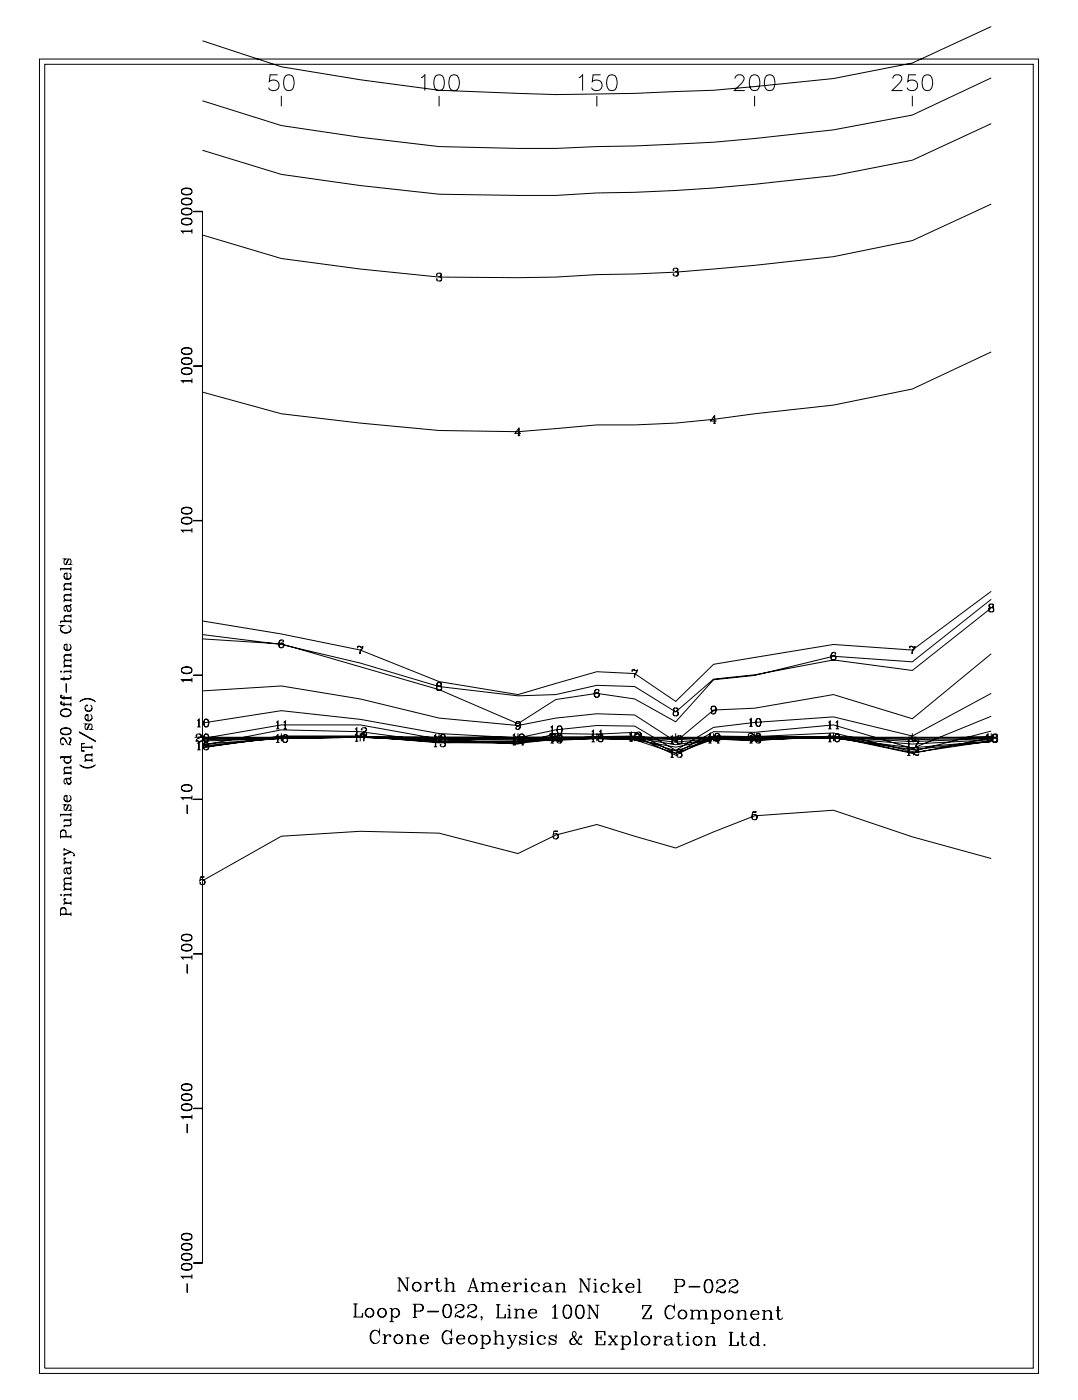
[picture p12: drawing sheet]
<svg xmlns="http://www.w3.org/2000/svg" width="215mm" height="279mm" viewBox="0 0 215 279" stroke-linecap="round" stroke-linejoin="round" font-family="sans-serif">
<g fill="none" stroke="#000" stroke-width=".2">
<path d="M7.9 11.8h199.1v262h-199.1zM8.9 12.8h197v259.9h-197zM55.3 14.9h-1.5l-.1 1.4a1.11 1.11 0 0 1 1.6-.1 1.11 1.11 0 0 1-.2 1.7 1.11 1.11 0 0 1-1.6-.4M56.1 19.1v2.1M57 15.1a1.03 1.03 0 0 1 1.5 .4 2.63 2.63 0 0 1-.3 2.4 1.03 1.03 0 0 1-1.5-.4 2.62 2.62 0 0 1 .3-2.4zM83.9 15.5l.8-.6v3.2M86.9 15.1a1.03 1.03 0 0 1 1.5 .4 2.61 2.61 0 0 1-.3 2.4 1.03 1.03 0 0 1-1.5-.4 2.62 2.62 0 0 1 .3-2.4zM87.5 19.1v2.1M89.9 15.1a1.02 1.02 0 0 1 1.5 .4 2.6 2.6 0 0 1-.3 2.4 1.03 1.03 0 0 1-1.5-.4 2.61 2.61 0 0 1 .3-2.4zM115.4 15.5l.7-.6v3.2M118.9 19.1v2.1M119.7 14.9h-1.5l-.2 1.4a1.11 1.11 0 0 1 1.7-.1 1.11 1.11 0 0 1-.2 1.7 1.11 1.11 0 0 1-1.6-.4"/>
<path d="M121.3 15.1a1.02 1.02 0 0 1 1.5 .4 2.6 2.6 0 0 1-.3 2.4 1.03 1.03 0 0 1-1.5-.4 2.61 2.61 0 0 1 .3-2.4zM146.5 15.7a.79 .79 0 0 1 .6-.8h.6a.77 .77 0 0 1 .4 1.2l-1.8 2h2.1M149.8 15.1a1.03 1.03 0 0 1 1.5 .4 2.64 2.64 0 0 1-.3 2.4 1.03 1.03 0 0 1-1.5-.4 2.61 2.61 0 0 1 .3-2.4zM150.4 19.1v2.1M152.8 15.1a1.01 1.01 0 0 1 1.5 .4 2.57 2.57 0 0 1-.3 2.4 1.03 1.03 0 0 1-1.5-.4 2.62 2.62 0 0 1 .3-2.4zM177.9 15.7a.79 .79 0 0 1 .6-.8h.6a.77 .77 0 0 1 .5 1.2l-1.8 2h2.1M181.8 19.1v2.1M182.6 14.9h-1.5l-.2 1.4a1.11 1.11 0 0 1 1.7-.1 1.11 1.11 0 0 1-.2 1.7 1.11 1.11 0 0 1-1.6-.4M184.2 15.1a1.02 1.02 0 0 1 1.5 .4 2.57 2.57 0 0 1-.3 2.4 1.03 1.03 0 0 1-1.5-.4 2.61 2.61 0 0 1 .3-2.4zM197.5 5.3l-15.7 7.3-15.7 3.1-23.9 2.3a649.4 649.4 0 0 1-31.4 .9l-23.3-.9-15.7-2.1-15.7-2.6-15.7-5.2M197.5 15.5l-15.7 7.4-15.7 3a362.5 362.5 0 0 1-47.2 3.3l-8.1 .4h-7.6l-15.7-.4-15.7-1.8-15.7-2.4-15.7-4.9M36.2 38.3a1.14 1.14 0 0 0 1.7 .5 .64 .64 0 0 0 .4-.6 .64 .64 0 0 0-.4-.6 1.7 1.7 0 0 0-1.6 .2 .56 .56 0 0 0 .3 .9 1.24 1.24 0 0 0 1.7-.4"/>
<path d="M36.2 38.1a1.33 1.33 0 0 1 2.1 0M197.5 24.6l-15.7 7.3-15.7 3.1a391.6 391.6 0 0 1-47.2 3.5l-8.1 .5-23.3-.3-15.7-1.7-15.7-2.2-15.7-4.8M36.2 44.3a1.13 1.13 0 0 0 1.7 .5 .65 .65 0 0 0 .4-.6 .65 .65 0 0 0-.4-.6 1.77 1.77 0 0 0-1.6 .2 .57 .57 0 0 0 .3 .9 1.23 1.23 0 0 0 1.7-.4M36.2 44.1a1.33 1.33 0 0 1 2.1 0M36.2 42.3a1.14 1.14 0 0 0 1.7 .5 .64 .64 0 0 0 .4-.6 .64 .64 0 0 0-.4-.6 1.67 1.67 0 0 0-1.6 .2 .56 .56 0 0 0 .3 .9 1.23 1.23 0 0 0 1.7-.4M36.2 42.1a1.34 1.34 0 0 1 2.1 0M36.2 40.3a1.13 1.13 0 0 0 1.7 .5 .65 .65 0 0 0 .4-.6 .65 .65 0 0 0-.4-.6 1.77 1.77 0 0 0-1.6 .2 .57 .57 0 0 0 .3 .9 1.23 1.23 0 0 0 1.7-.4M36.2 40.1a1.33 1.33 0 0 1 2.1 0M36.3 46.2h2M38.3 46h-2.1l.4 .5M38.3 45.6v.9M38.6 42.1l1.7 .1z"/>
<path d="M38.8 42.2h1.6v209.5h-1.6M87.1 54.7v.1h-.1a.49 .49 0 0 1 .5-.4 .49 .49 0 0 1 .5 .5l-.1 .1-.5 .1M87.7 54.4l.2 .3-.1 .3-.1 .1 .3 .4a.53 .53 0 0 1-.4 .5 .53 .53 0 0 1-.6-.4h.1v.1M87.9 55.3l.1 .4-.3 .3M134.2 53.8v.1l-.1-.1a.49 .49 0 0 1 .6-.4 .49 .49 0 0 1 .4 .5l-.1 .2h-.4M134.8 53.5l.2 .2v.4h-.2l.2 .1a.44 .44 0 0 1 .2 .5 .44 .44 0 0 1-.4 .3h-.5l-.2-.3 .1-.1v.1M135 54.3l.1 .4-.3 .3M197.5 40.7l-15.7 7.3-15.7 3.2a497.9 497.9 0 0 1-39.6 3.4l-7.6 .1-8.1 .5-7.6 .2-15.7-.2-15.7-1.6-15.7-2.1-15.7-4.7M36.2 74.1a1.14 1.14 0 0 0 1.7 .5 .64 .64 0 0 0 .4-.6 .64 .64 0 0 0-.4-.6 1.77 1.77 0 0 0-1.6 .2 .57 .57 0 0 0 .3 .9 1.23 1.23 0 0 0 1.7-.4M36.2 73.9a1.33 1.33 0 0 1 2.1 0M36.2 72.1a.95 .95 0 0 0 1.2 .6l.5-.1a.64 .64 0 0 0 .4-.6 .64 .64 0 0 0-.4-.6 1.68 1.68 0 0 0-1.6 .2 .56 .56 0 0 0 .3 .9 1.23 1.23 0 0 0 1.7-.4M36.2 71.9a1.35 1.35 0 0 1 2.1 0"/>
<path d="M36.2 70.1a1.14 1.14 0 0 0 1.7 .5 .64 .64 0 0 0 .4-.6 .64 .64 0 0 0-.4-.6 1.75 1.75 0 0 0-1.6 .2l-.1 .5a1.34 1.34 0 0 0 2.1 0M36.2 69.9a1.33 1.33 0 0 1 2.1 0M36.3 76h2M38.3 75.9h-2.1l.4 .5M38.3 75.5v.9M38.6 72.9l1.7 .1zM197.5 70.1l-15.7 7.4-15.7 3.2-15.7 1.8a167.6 167.6 0 0 1-31.5 2.2l-15.7 1.3-15.7-.2-15.7-1.5-15.7-1.8-15.7-4.3M103.2 86.8h.5M103.4 85.4v1.4M103.8 86.4h-1.2l.8-1.1v1.5M142.1 84.4h.6M142.4 82.9v1.5"/>
<path d="M142.8 83.9h-1.2l.8-1.1v1.6M12.1 113.4h2.1M12.8 114.9a.74 .74 0 0 0 .7 .5 .74 .74 0 0 0 .7-.5M12.8 119.7h1.4M12.8 117.5h1.4M13.4 114.3l-.5 .1M13.8 111.4l-.6 1.1h-.2l-.2-.3 .1-.6 .3-.2h-.4l.2 .1M13.9 114.2a.7 .7 0 0 1 .1 1.1 .7 .7 0 0 1-1 0 .7 .7 0 0 1 .2-1.1h.2v1.2M14 112.4l.2 .1h-.4l.4-.4v-.4l-.2-.3h-.4l-.5 1.1M14.2 118.5h-1.1a.63 .63 0 0 0 0 1.1M14.2 118.6h-1.1l-.3 .3M14.2 116.3h-1.1a.64 .64 0 0 0 0 1.1"/>
<path d="M14.2 116.4h-1.1l-.3 .3M14.2 113v.7M14.2 116v.7M14.2 117.1v.7M14.2 118.2v.7M14.2 119.3v.7M14.2 117.4h-1.4v.4M14.2 119.6h-1.4v.4M14.2 113.3h-2.1v.4M36.2 103.9a1.14 1.14 0 0 0 1.7 .5 .64 .64 0 0 0 .4-.6 .64 .64 0 0 0-.4-.6 1.67 1.67 0 0 0-1.6 .2 .56 .56 0 0 0 .3 .9 1.23 1.23 0 0 0 1.7-.4M36.2 103.7a1.34 1.34 0 0 1 2.1 0M36.2 101.9a1.13 1.13 0 0 0 1.7 .5 .65 .65 0 0 0 .4-.6 .65 .65 0 0 0-.4-.6 1.77 1.77 0 0 0-1.6 .2 .57 .57 0 0 0 .3 .9 1.23 1.23 0 0 0 1.7-.4"/>
<path d="M36.2 101.7a1.33 1.33 0 0 1 2.1 0M36.3 105.8h2M38.3 105.7h-2.1l.4 .5M38.3 105.3v.9M38.6 103.7l1.7 .1zM197.5 119.5l-15.7 12.4-15.7-1.1-15.7 3.8-8.2 .9-7.5 8.4-8.2-4.6-7.6-1.1-8.1 1.2-7.6 4.8-15.7-6.7-31.4-9.2-15.7-1M197.5 117.9l-15.7 11.7-15.7-1.1-23.9 3.9-7.5 7.4-8.2-5.5-7.6-.4-15.7 4.5-15.7-2.5-15.7-6.3-15.7-3.2-15.7-2.6M12.1 138.9l.3 .2h1.8M12.1 133.9h.2l-.1 .1zM12.1 125.5a1.18 1.18 0 0 0 2.1 0M12.1 123.9h2.1M12.2 140l.1 .1 .1-.1h-.3l.1 .4 .2 .1h1.8"/>
<path d="M12.2 138.7h.2l-.1-.1-.2 .1 .1 .4 .2 .1h1.8M12.8 129.1a.73 .73 0 0 0 .7 .5 .73 .73 0 0 0 .7-.5M12.8 134.9v.8M12.8 138.7v.8M12.8 140v.8M12.8 133.9h1.4M12.8 132.8h1.4M13.2 136.3l.1 1.7zM13.2 120.8l.3 1 .4 .1a.63 .63 0 0 0 0-1.1M13.4 128.5l-.5 .1M13.4 121.5a.41 .41 0 0 0 .4 .3 .41 .41 0 0 0 .4-.3M13.6 124.7a.77 .77 0 0 1 .5 .9 .77 .77 0 0 1-.7 .6 .91 .91 0 0 1-1-.2 .91 .91 0 0 1-.2-1l.2-.2-.3-.1h.6l-.3 .1"/>
<path d="M13.9 134.6a.42 .42 0 0 1 .1 .7l-1.9 .1M13.9 128.4a.7 .7 0 0 1 .1 1 .7 .7 0 0 1-1 0 .7 .7 0 0 1 .2-1h.2v1.2M14.2 135.1l-.4 .2h-1.7M14.2 131.6h-1.1a.64 .64 0 0 0 0 1.1M14.2 131.7h-1.1l-.3 .3M14.2 130.5h-1.1a.63 .63 0 0 0 0 1.1M14.2 130.6h-1.1l-.3 .3M14.2 122.7h-1.1a.63 .63 0 0 0 0 1.1M14.2 122.8h-1.1l-.3 .3M14.2 120.5l-.3 .2h-.7l-.3 .2a.68 .68 0 0 0 .1 .9v-.1M14.2 120.4l-.3 .4h-.9M14.2 122.4v.7"/>
<path d="M14.2 123.5v.7M14.2 130.2v.7M14.2 131.3v.7M14.2 132.4v.7M14.2 133.5v.7M14.2 138.8v.7M14.2 132.7h-1.4v.4M14.2 133.8h-1.4v.4M14.2 123.8h-2.1v.4M15.9 139.9a2.15 2.15 0 0 1 3.1 0M16.1 139.7l.4-.2a2.57 2.57 0 0 1 2.3 .2M36.2 133.7a.95 .95 0 0 0 1.2 .6l.5-.1a.64 .64 0 0 0 .4-.6 .64 .64 0 0 0-.4-.6 1.7 1.7 0 0 0-1.6 .2 .56 .56 0 0 0 .3 .9 1.23 1.23 0 0 0 1.7-.4"/>
<path d="M36.2 133.5a1.34 1.34 0 0 1 2.1 0M36.3 135.6h2M38.3 135.5h-2.1l.4 .5M38.3 135.1v.9M38.6 134.5l1.7 .1zM56.1 127.6a.94 .94 0 0 0-.1 1.5M56.1 128.2l.4 .4-.1 .3-.3 .2M56.4 127.8v.1l.1-.1a.55 .55 0 0 0-.6-.2 .55 .55 0 0 0-.4 .6v.5a.51 .51 0 0 0 .6 .5 .51 .51 0 0 0 .4-.6 .51 .51 0 0 0-.6-.4l-.3 .4M71.3 129.1l.2-.3 .5 .2 .3-.2-.1 .4a1.25 1.25 0 0 0-.4 1.2M71.3 128.8v.4M71.3 128.9h.3l.4 .1M72.2 129.2a1.11 1.11 0 0 0-.5 1.2"/>
<path d="M87.4 136.1h-.3v.4a.53 .53 0 0 0 .9 0v-.2a.53 .53 0 0 0-.8-.2 .38 .38 0 0 0 .2 .6M87.4 136.7l-.4 .3a.52 .52 0 0 0 .6 .6 .52 .52 0 0 0 .3-.8l-.2-.1M87.4 136.7l-.3 .3v.5l.3 .1M87.7 136.1h.1a.38 .38 0 0 1-.1 .6M87.7 136.7l.3 .3-.1 .5-.2 .1M118.9 137.4a.94 .94 0 0 0 0 1.6M119 138l.4 .5-.1 .3-.3 .2M119.3 137.6v.2l.1-.2a.55 .55 0 0 0-.7-.1 .55 .55 0 0 0-.3 .6v.4a.51 .51 0 0 0 .6 .6 .51 .51 0 0 0 .4-.7 .51 .51 0 0 0-.7-.3l-.2 .4M126 133.8l.2-.3 .5 .2 .3-.2-.1 .4a1.25 1.25 0 0 0-.4 1.1M126 133.5v.4M126 133.6l.3-.1 .4 .2M126.9 133.9a1.1 1.1 0 0 0-.5 1.1"/>
<path d="M166.1 130a.94 .94 0 0 0-.1 1.6M166.2 130.6l.4 .5-.1 .3-.3 .2M166.5 130.2v.2l.1-.2a.55 .55 0 0 0-.7-.1 .55 .55 0 0 0-.3 .6v.4a.51 .51 0 0 0 .6 .6 .51 .51 0 0 0 .4-.7 .51 .51 0 0 0-.7-.3l-.2 .4M181.3 129.1l.2-.3 .5 .2 .3-.2v.4a1.25 1.25 0 0 0-.5 1.2M181.3 128.8v.4M181.4 128.9h.3l.3 .1M182.3 129.2a1.11 1.11 0 0 0-.5 1.2M197.4 120.4l-.2 .1-.1 .3a.54 .54 0 0 0 .9 0v-.2a.53 .53 0 0 0-.8-.1v.3l.2 .3M197.4 121.1l-.4 .3a.52 .52 0 0 0 .6 .6 .52 .52 0 0 0 .3-.8l-.2-.1M197.4 121.1l-.3 .3 .1 .4 .2 .2M197.5 121.2l-15.7 12.4-15.7-2.1-15.7 3-8.2 .9-7.5 6.5-8.2-5.1-7.6-.2-8.1 1.8-7.6 .3-15.7-1.9-15.7-4.6-15.7-3.7-15.7-2M197.5 130.3l-15.7 13-15.7-4.9-15.7 2.8-8.2 .3-7.5 6.3-8.2-5.3-7.6-.2-8.1 .8-7.6 1.5-15.7-1.5-15.7-3.8-15.7-2.6-15.7 1"/>
<path d="M197.5 138.2l-15.7 8.5-15.7-3.8-15.7 1.1-8.2 1-7.5 4.5-8.2-4.8-7.6-.1-8.1 .9-7.6 1.6-15.7-.9-15.7-2.8-15.7-1.7-15.7 2.4M197.7 120.4l.2 .2-.1 .4-.1 .1M197.7 121.1l.3 .3-.1 .4-.2 .2M12.1 147.5l.1-.1a.47 .47 0 0 1 .7-.1l.4 .6M12.1 145.9a.95 .95 0 0 0 1.2 .6l.5-.1a.64 .64 0 0 0 .4-.6 .64 .64 0 0 0-.4-.6 1.67 1.67 0 0 0-1.6 .2 .56 .56 0 0 0 .3 .9 1.23 1.23 0 0 0 1.7-.4M12.1 145.7a1.34 1.34 0 0 1 2.1 0M12.1 142.2a1.09 1.09 0 0 0 1.1 .7 1.09 1.09 0 0 0 1-.9 1.09 1.09 0 0 0-1.2-.7 1.09 1.09 0 0 0-.9 .9 1.21 1.21 0 0 0 2.1 0M12.1 142a1.21 1.21 0 0 1 2.1 0M12.1 140.2l.3 .2h1.8M12.5 148.3h.2l-.1 .2a.71 .71 0 0 1-.6-.8 .71 .71 0 0 1 .7-.6l.4 .4a1.04 1.04 0 0 0 1.1 1M12.8 159.2a.73 .73 0 0 0 .7 .5 .73 .73 0 0 0 .7-.5M12.8 151.5a.73 .73 0 0 0 .7 .6 .73 .73 0 0 0 .7-.6"/>
<path d="M12.8 154.1h1.4M13.1 150.9a.67 .67 0 0 0-.1 1 .67 .67 0 0 0 .9 0 .67 .67 0 0 0 0-1M13.2 155.2l.3 1 .4 .1a.63 .63 0 0 0 0-1.1M13.4 158.6l-.5 .1M13.4 155.9a.41 .41 0 0 0 .4 .4 .41 .41 0 0 0 .4-.4M13.6 147.1l.6 .2v.4l-.3 .4M13.9 158.5a.7 .7 0 0 1 .1 1.1 .7 .7 0 0 1-1 0 .7 .7 0 0 1 .2-1.1h.2v1.2M13.9 147.1l.1 .3-.1 .7 .1 .4M14.2 154.9l-.3 .2-.9 .1-.2 .3v.4l.3 .3-.1-.1M14.2 154.8l-.3 .4h-.9M14.2 152.9h-1.1a.65 .65 0 0 0 0 1.1M14.2 153h-1.1l-.3 .3"/>
<path d="M14.2 140.1v.7M14.2 150.5v.4h-2.1M14.2 152.6v.7M14.2 153.7v.7M14.2 154h-1.4v.4M14.2 150.8h-2.1v.4M15.9 152.4a2.15 2.15 0 0 0 3.1 0M15.9 145.9l3.1 1.9zM16.1 152.6l.4 .2a2.59 2.59 0 0 0 2.3-.2M16.2 148.3l.6-.1h-.6v1.5h.6l-.6-.1M16.2 149h2.1M16.2 148.9h2.1"/>
<path d="M17 143.1a.73 .73 0 0 0 .6 .5 .73 .73 0 0 0 .7-.5M17 141.2a.73 .73 0 0 0 .6 .5 .73 .73 0 0 0 .7-.5M17 151.6h1.3M17.5 142.5l-.5 .1M17.9 144.3l-.6 1.1h-.1l-.2-.3v-.6l.3-.2h-.3l.2 .1M18 142.4a.7 .7 0 0 1 .2 1.1 .7 .7 0 0 1-1 0 .7 .7 0 0 1 .1-1.1h.2v1.2M18 140.5a.7 .7 0 0 1 .2 1.1 .7 .7 0 0 1-1 0 .7 .7 0 0 1 .1-1.1v.2l-.1-.1M18.1 145.3l.2 .1h-.4l.4-.4v-.4l-.2-.3h-.3l-.6 1.1M18.3 150.4h-1.1a.63 .63 0 0 0 0 1.1M18.3 150.5h-1.1l-.2 .3M18.3 151.5h-1.3v.4M18.3 148.6v.7"/>
<path d="M18.3 150.1v.7M18.3 151.2v.7M36.2 157.2a.95 .95 0 0 0 1.2 .6l.5-.1a.64 .64 0 0 0 .4-.6 .64 .64 0 0 0-.4-.6 1.7 1.7 0 0 0-1.6 .2 .56 .56 0 0 0 .3 .9 1.23 1.23 0 0 0 1.7-.4M36.2 157a1.34 1.34 0 0 1 2.1 0M36.3 159.1h2M38.3 159h-2.1l.4 .5M38.3 158.6v.9M38.6 159.3l1.7 .1zM38.8 147h2.3M39.2 146.6v.1h-.1a.54 .54 0 0 1 .5-.4 .54 .54 0 0 1 .5 .4l-.3 .3a.77 .77 0 0 0-.7 .9M39.3 143.6l.4-.3v1.6M39.3 148.2l.4-.3v1.6"/>
<path d="M39.3 144.9h.7M39.3 149.5h.7M39.6 143.4v1.5M39.6 148v1.5M39.8 146.3l.2 .1v.3l-.5 .5M40.1 147.6l-.2 .2-.8-.1M40.1 147.5l-.1 .4-.7-.3M40.4 147h157.1M40.4 148.3l15.7-1.1 15.7-.2a604.1 604.1 0 0 0 47.1 .1h7.6l8.2 1.3 7.5-1.1 23.9-.2 15.7 1.9 15.7-1.3-15.7 2.3-15.7-3.3-15.7 .9-8.2-.3-7.5 2.4-8.2-2.6-7.6 .1-8.1 .4-23.3 .3-15.7-1.1-15.7 .2-15.7 1.9M40.4 146.2v1.6M40.7 148l.8-.1h-.8l-.1 .7a.56 .56 0 0 1 .8-.1 .56 .56 0 0 1 0 .8 .56 .56 0 0 1-.8-.1l.1-.2v.2M41 143.3a.9 .9 0 0 0 0 1.6h.2a.91 .91 0 0 0 0-1.6h-.2a1.02 1.02 0 0 0 0 1.6"/>
<path d="M41 146.3a.9 .9 0 0 0 0 1.6h.2a.92 .92 0 0 0 0-1.6h-.2a1.02 1.02 0 0 0 0 1.6M41.2 143.3a1.02 1.02 0 0 1 0 1.6M41.2 148.4l.3 .5v.3l-.3 .3M41.2 146.3a1.02 1.02 0 0 1 0 1.6M55 144l.4-.3v1.6M55 146.7l.4-.3v1.6M55 145.3h.7M55 148h.7M55.3 147h1.6M55.3 143.8v1.5M55.3 146.5v1.5M56.1 146.2v1.6"/>
<path d="M56.5 144l.4-.3v1.6M56.5 145.3h.7M56.8 146.4a.95 .95 0 0 0-.1 1.6M56.8 143.8v1.5M56.9 147l.4 .5-.1 .3-.3 .2M57.2 146.6v.2l.1-.2a.5 .5 0 0 0-.5-.2 .5 .5 0 0 0-.4 .4 .81 .81 0 0 0 .3 1.2 .49 .49 0 0 0 .6-.4 .49 .49 0 0 0-.4-.6 .49 .49 0 0 0-.5 .5M70.7 145.4l.4-.3v1.5M70.7 146.5l.4-.3v1.5M70.7 146.6h.7M70.7 147.7h.7M71 147h1.6M71 145.1v2.6"/>
<path d="M71.8 146.2v1.6M72.1 145.4v.1l-.1-.1a.54 .54 0 0 1 .6-.4 .54 .54 0 0 1 .5 .5l-.3 .3a.78 .78 0 0 0-.8 .8v-.4M72.1 146.3l.3-.1 .4 .2M72.7 145.1l.2 .1 .1 .3-.6 .5M73 146.6a1.12 1.12 0 0 0-.5 1.1M73.1 146.4l-.3 .2-.8-.1 .2-.3 .6 .2 .3-.2-.1 .4-.5 .8v.3M73.1 146.3l-.2 .3-.7-.2M86.5 147.6l.3-.3v1.6M86.5 146.7l.3-.3v1.6M86.5 148.9h.6M86.5 148h.6M86.7 147h1.6"/>
<path d="M86.8 146.5v2.4M87.5 146.2v1.6M87.8 147.6v.1l-.1-.1 .2-.2a.58 .58 0 0 1 .8 .1l-.1 .4h-.4M88.1 146.4l-.2 .1-.1 .4a.51 .51 0 0 0 .9 0v-.3a.53 .53 0 0 0-.7-.1 .38 .38 0 0 0 .1 .6M88.1 147.1l-.4 .3a.52 .52 0 0 0 .7 .6 .52 .52 0 0 0 .2-.8l-.2-.1M88.1 147.1l-.3 .3v.3l.3 .3M88.4 147.3l.2 .2v.2l-.2 .2 .2 .1a.44 .44 0 0 1 .2 .5 .44 .44 0 0 1-.4 .4l-.5-.1-.2-.3 .1-.1v.1M88.4 146.4l.2 .1a.38 .38 0 0 1-.2 .6M88.4 147.1l.3 .3-.1 .4-.2 .2M88.6 148.1l.1 .4-.3 .4M102.2 147.2l.4-.3v1.6M102.2 146.6l.4-.3v1.6"/>
<path d="M102.2 147.9h.7M102.2 148.5h.7M102.4 147h1.6M102.5 146.4v2.1M103.2 143.8l-.4 .5 .1 .3 .3 .2M103.2 146.2v1.6M103.3 143.8a.95 .95 0 0 1-.1 1.6M103.7 144.3a.51 .51 0 0 1-.7 .4 .51 .51 0 0 1-.2-.7 .51 .51 0 0 1 .7-.1 .85 .85 0 0 1 .3 .9 .85 .85 0 0 1-.8 .6l-.2-.2 .1-.2v.2M103.9 146.3l-.4 .4 .1 .3 .3 .3M103.9 148.5h.5M104.1 146.3a.95 .95 0 0 1-.1 1.6M104.1 147.1v1.4"/>
<path d="M104.4 146.8a.5 .5 0 0 1-.7 .4 .5 .5 0 0 1-.2-.7 .5 .5 0 0 1 .8-.1 .81 .81 0 0 1 .2 .9 .81 .81 0 0 1-.9 .5v-.3v.1M104.6 148h-1.2l.8-1.1v1.6M109.6 146.5v.1l-.1-.1a.53 .53 0 0 1 .6-.4 .53 .53 0 0 1 .5 .5l-.3 .3a.78 .78 0 0 0-.8 .8M109.7 145l.4-.3v1.6M109.7 146.8l.4-.3v1.6M109.7 146.3h.7M109.7 148.1h.7M110 147h1.6M110 144.8v1.5M110 146.6v1.5M110.2 146.2l.2 .1 .1 .3-.6 .5M110.6 147.5l-.3 .2-.8-.1"/>
<path d="M110.6 147.4l-.2 .3-.7-.2M110.8 146.2v1.6M111.1 146.6l.8-.1h-.8l-.1 .8a.56 .56 0 0 1 .8-.2 .56 .56 0 0 1 0 .9 .56 .56 0 0 1-.8-.3h.1v.1M111.4 144.7a.9 .9 0 0 0 0 1.6h.2a.91 .91 0 0 0 0-1.6h-.2a1.02 1.02 0 0 0 0 1.6M111.4 146.2a.9 .9 0 0 0 0 1.5h.2a.91 .91 0 0 0 0-1.5h-.2a1.02 1.02 0 0 0 0 1.5M111.6 144.7a1.02 1.02 0 0 1 0 1.6M111.6 147.1l.4 .4-.1 .4-.3 .2M111.6 146.2a1.02 1.02 0 0 1 0 1.5M117.9 145.9l.4-.4v1.6M117.9 146.6l.4-.3v1.6M117.9 147.1h.7M117.9 147.9h.7"/>
<path d="M118.2 147h1.5M118.2 145.6v2.3M118.9 146.2v1.6M119.4 145.9l.4-.4v1.6M119.4 147.1h.7M119.7 146.3a.96 .96 0 0 0-.1 1.6M119.7 145.6v1.5M119.8 146.9l.3 .4v.3l-.3 .3M120.1 146.5v.2v-.2a.49 .49 0 0 0-.5-.2 .49 .49 0 0 0-.3 .4 .81 .81 0 0 0 .3 1.2 .49 .49 0 0 0 .6-.4 .49 .49 0 0 0-.4-.6 .49 .49 0 0 0-.5 .4M125.4 146.2l.4-.3v1.6M125.4 146.5l.4-.3v1.5M125.4 147.5h.7"/>
<path d="M125.4 147.7h.7M125.7 147h1.6M125.7 146v1.7M126.5 146.2v1.6M126.7 146.5l.2-.3 .6 .2 .3-.2-.1 .4-.5 .8v.3M126.7 146.2v.4M126.8 146.2v.2l-.1-.1a.54 .54 0 0 1 .6-.4 .54 .54 0 0 1 .5 .5l-.3 .3a.77 .77 0 0 0-.8 .8M126.8 146.3l.3-.1 .4 .2M127.4 145.9l.3 .5-.6 .4M127.7 146.6a1.12 1.12 0 0 0-.5 1.1M127.8 147.3l-.3 .1-.8-.1M127.8 147.1l-.2 .4-.7-.2"/>
<path d="M133.6 149.7l.4-.3v1.5M133.6 147l.4-.3v1.5M133.6 150.9h.7M133.6 148.2h.7M133.9 147h1.6M133.9 146.7v1.5M133.9 149.4v1.5M134.5 141.1l-.2 .1-.1 .4a.54 .54 0 0 0 .9 0v-.3a.48 .48 0 0 0-.8 0l.1 .4 .1 .1M134.5 141.8l-.4 .3a.52 .52 0 0 0 .7 .6 .52 .52 0 0 0 .2-.8l-.2-.1M134.5 141.8l-.3 .3 .1 .4 .2 .2M134.7 146.2v1.6M134.8 141.1l.2 .2v.4l-.2 .1"/>
<path d="M134.8 141.8l.3 .3-.1 .4-.2 .2M135 149.7v.1l-.1-.1 .1-.3a.59 .59 0 0 1 .9 .2l-.1 .4h-.5M135.3 146.7h-.3v.4a.53 .53 0 0 0 .9 0v-.2a.53 .53 0 0 0-.8-.2l-.1 .4 .3 .2M135.3 147.3l-.4 .3a.52 .52 0 0 0 .6 .7 .52 .52 0 0 0 .4-.8l-.3-.2M135.3 147.3l-.3 .3v.5l.3 .1M135.6 149.4l.2 .2v.2l-.2 .2 .1 .1a.44 .44 0 0 1 .2 .5 .44 .44 0 0 1-.3 .3h-.6l-.1-.3 .1-.1v.1M135.6 146.7l.2 .2v.2l-.2 .2M135.6 147.3l.3 .3-.1 .5-.2 .1M135.8 150.2l.1 .4-.3 .3M141.2 146.8l.3-.3v1.6M141.2 146.5l.3-.3v1.5M141.2 148.1h.6"/>
<path d="M141.2 147.7h.6M141.4 147h1.6M141.5 146.2v1.9M142.1 140.7l-.3 .5v.3l.3 .2M142.2 146.2v1.6M142.3 140.7a.94 .94 0 0 1-.1 1.6M142.7 141.3a.51 .51 0 0 1-.7 .4 .51 .51 0 0 1-.3-.8 .51 .51 0 0 1 .8-.1 .85 .85 0 0 1 .3 .9 .85 .85 0 0 1-.8 .6l-.2-.2v-.2v.2M142.9 146.2l-.4 .4 .1 .3 .3 .2M142.9 148.1h.5M143 146.2a.95 .95 0 0 1 0 1.5M143.1 146.7v1.4M143.4 146.7a.5 .5 0 0 1-.7 .4 .5 .5 0 0 1-.2-.8 .5 .5 0 0 1 .8-.1 .86 .86 0 0 1 .2 1 .86 .86 0 0 1-.8 .5l-.2-.2 .1-.1v.1"/>
<path d="M143.6 147.7h-1.2l.8-1.2v1.6M149.2 146.5v.1l-.1-.1a.53 .53 0 0 1 .6-.4 .53 .53 0 0 1 .5 .5l-.3 .3a.77 .77 0 0 0-.8 .8M149.3 143.5l.4-.3v1.6M149.3 146.8l.4-.3v1.6M149.3 144.8h.7M149.3 148.1h.7M149.6 147h1.6M149.6 143.3v1.5M149.6 146.6v1.5M149.8 146.2l.2 .1 .1 .3-.6 .5M150.2 147.5l-.3 .2-.8-.1M150.2 147.4l-.2 .3-.7-.2"/>
<path d="M150.4 146.2v1.6M150.8 146.6l.7-.1h-.7l-.2 .8a.56 .56 0 0 1 .9-.2 .56 .56 0 0 1 0 .9 .56 .56 0 0 1-.9-.3h.1v.1M151.1 143.2a.9 .9 0 0 0 0 1.6h.1a.91 .91 0 0 0 0-1.6h-.1a1.01 1.01 0 0 0 0 1.6M151.1 146.2a.91 .91 0 0 0 0 1.5h.1a.91 .91 0 0 0 0-1.5 .85 .85 0 0 0-.4 1.4l.3 .1M151.2 143.2a1.01 1.01 0 0 1 0 1.6M151.2 147.1l.4 .4-.1 .4-.3 .2M151.2 146.2a1.02 1.02 0 0 1 0 1.5M165.1 144l.3-.3v1.6M165.1 146.6l.3-.3v1.6M165.1 145.3h.6M165.1 147.9h.6M165.3 147h1.6"/>
<path d="M165.4 143.8v1.5M165.4 146.4v1.5M166.1 146.2v1.6M166.6 144l.3-.3v1.6M166.6 145.3h.6M166.8 146.3a.96 .96 0 0 0 0 1.6M166.8 143.8v1.5M166.9 146.9l.4 .4-.1 .3-.3 .3M167.2 146.5v.2l.1-.2a.5 .5 0 0 0-.5-.2 .5 .5 0 0 0-.4 .4 .81 .81 0 0 0 .4 1.2 .49 .49 0 0 0 .6-.4 .49 .49 0 0 0-.4-.6 .49 .49 0 0 0-.6 .4M180.8 149.3l.4-.3v1.6M180.8 147.8l.4-.3v1.6M180.8 150.6h.6"/>
<path d="M180.8 149.1h.6M181 147h1.6M181.1 147.6v3M181.8 146.2v1.6M182 147.8l.3-.3 .5 .3 .3-.3-.1 .5-.4 .7v.4M182 147.5v.5M182.1 149.3v.1h-.1a.54 .54 0 0 1 .6-.4 .54 .54 0 0 1 .5 .4l-.3 .4a.78 .78 0 0 0-.8 .8M182.1 147.7l.3-.1 .4 .2M182.7 149l.2 .2 .1 .2-.6 .5M183 148a1.12 1.12 0 0 0-.5 1.1M183.1 150.4l-.2 .1-.9-.1M183.1 150.2l-.2 .4-.6-.2"/>
<path d="M196.5 146.6l.4-.3v1.6M196.5 146.7l.4-.3v1.6M196.5 147.9h.7M196.5 148h.7M196.7 147h1.6M196.8 146.4v1.6M197.5 142.8l-15.7 6.4-15.7-4.7-15.7 1.5-8.2-.2-7.5 4.4-8.2-4.2-7.6 .3-8.1-.1-7.6 2.1-15.7-1-15.7-2.8h-15.7l-15.7 2.7 15.7-.2 47.1 .1 23.3-.3 8.2 .4a745.4 745.4 0 0 1 47.1 .2l15.7-.3-15.7 3.1-15.7-3.4-15.7 .8-8.2-.3-7.5 2.9-8.2-2.8-7.6-.2-8.1 .1-7.6 .6-15.7 .2-15.7-1.4h-15.7l-15.7 2.3M197.5 145.7l-15.7 4.1-15.7-3.7-15.7 .7-8.2-.1-7.5 3.8-8.2-3.8-7.6 .1-8.1 .5-7.6 .9-15.7-.3-15.7-2.1-15.7-.3-15.7 3.1M197.5 147.8l-15.7 1.6-15.7-2.3-23.9 .2-7.5 1.6-8.2-1.5-7.6-.2-8.1 .1-7.6 .5-15.7-.1-15.7-.7-15.7 .1-15.7 1.6M197.5 147.4l-15.7 .9-15.7-1.2-23.9 .1-7.5 .7-8.2-.9-15.7 .2-23.3 .1-15.7-.3-15.7 .2-15.7 .5M197.5 147.2l-15.7 .6-15.7-.8-23.9 .1-7.5 .3-8.2-.3-7.6-.1a986.8 986.8 0 0 1-47.1 0l-15.7 .1-15.7 .3M197.5 146.8l-15.7 .4-15.7-.4-31.4 .3-62.9-.3-15.7 .3h-15.7"/>
<path d="M197.5 146.2v1.6M197.8 146.6v.1v-.1l.1-.2a.59 .59 0 0 1 .8 .1v.4l-.5 .1M198.1 146.4l-.2 .1-.1 .4a.51 .51 0 0 0 .9 0v-.3a.53 .53 0 0 0-.7-.1 .38 .38 0 0 0 .1 .6M198.1 147.1l-.3 .3a.52 .52 0 0 0 .6 .6 .52 .52 0 0 0 .3-.8l-.3-.1M198.1 147.1l-.3 .3v.3l.3 .3M198.4 146.3l.3 .2v.2l-.3 .3h.2a.44 .44 0 0 1 .2 .5 .44 .44 0 0 1-.4 .4l-.5-.1-.1-.2v-.2v.2M198.4 146.4l.2 .1a.38 .38 0 0 1-.2 .6M198.4 147.1l.3 .3v.4l-.3 .2M198.7 147.1v.5l-.3 .3M12.1 178.4l.1-.1 .1 .1-.1 .1zM12.1 165.9a.57 .57 0 0 1 .5-.4 .57 .57 0 0 1 .6 .4M12.1 166.8h2.1"/>
<path d="M12.1 166.7h2.1M12.1 162.4h2.1M12.8 169.2l1.4 .6a.82 .82 0 0 1 .7 .7l-.2 .1v-.2M12.8 169v.6M12.8 170v.6M12.8 178.4h1.4M12.8 177.3h1.4M12.8 172h1.4M12.9 179.2l.1 .1 .1-.1-.2-.1a.57 .57 0 0 0-.1 .6 .57 .57 0 0 0 .6 .3M12.9 171.1h.2l-.2-.1a.58 .58 0 0 0-.1 .6 .58 .58 0 0 0 .6 .3M13.2 173.1l.3 1 .4 .1a.63 .63 0 0 0 0-1.1M13.2 166.7l-.1-1.1a.55 .55 0 0 0-.7-.2 .55 .55 0 0 0-.3 .5v1.2"/>
<path d="M13.4 173.8a.41 .41 0 0 0 .4 .3 .41 .41 0 0 0 .4-.3M13.8 160.4l-.6 1.1h-.2l-.2-.3 .1-.6 .3-.2h-.4l.2 .1M13.9 163.5a.65 .65 0 0 1 0 1.1h-1.1M14 161.4l.2 .1h-.4l.4-.4v-.4l-.2-.3h-.4l-.5 1.1M14 169.8l-1.2 .5M14.2 176.1h-1.1a.64 .64 0 0 0 0 1.1M14.2 176.2h-1.1l-.3 .3M14.2 175h-1.1a.64 .64 0 0 0 0 1.1M14.2 175.1h-1.1l-.3 .3M14.2 172.8l-.3 .2-.9 .1-.2 .3v.4l.3 .3-.1-.1M14.2 172.7l-.3 .4h-.9M14.2 164.2l-.3 .3h-1.1v.4"/>
<path d="M14.2 162v.7M14.2 163.1v.4h-1.4M14.2 166.4v.7M14.2 171.6v.7M14.2 174.7v.7M14.2 175.8v.7M14.2 176.9v.7M14.2 178v.7M14.2 179.7v.7M14.2 180h-1.4v.4M14.2 163.4h-1.4v.4M14.2 171.9h-1.4v.4"/>
<path d="M14.2 177.2h-1.4v.4M14.2 178.3h-1.4v.4M14.2 169.8l-1.4 .6M14.2 162.3h-2.1v.4M37.3 160.5l.1 1.7zM40 174.9l.7-.1h-.7l-.2 .7a.56 .56 0 0 1 .9-.2 .56 .56 0 0 1 0 .9 .56 .56 0 0 1-.9-.2l.1-.1v.1M40.4 175.3l.2 .1a.54 .54 0 0 1 .2 .5 .54 .54 0 0 1-.4 .4M110.4 165.7h.7h-.7l-.1 .7a.56 .56 0 0 1 .8-.2 .56 .56 0 0 1 0 .9 .56 .56 0 0 1-.8-.2v-.1v.1M110.8 166.2l.4 .4-.1 .4-.3 .2M150 161.9l.8-.1h-.8l-.1 .8a.56 .56 0 0 1 .8-.2 .56 .56 0 0 1 0 .8 .56 .56 0 0 1-.8-.2h.1l-.1 .1M150.5 162.3l.3 .5v.4l-.3 .2M197.5 171.1l-15.7-4.3-15.7-5.3-15.7 1.1-8.2 3.2-7.5 3.2-15.8-4.7-8.1 2.1-7.6 3.7-15.7-4-15.7-.4-15.7 1-15.7 8.9"/>
<path d="M12.1 181.4a.57 .57 0 0 1 .5-.4 .57 .57 0 0 1 .6 .4M12.1 182.3h2.1M12.1 182.2h2.1M12.8 180.1h1.4M13.2 182.2v-.8a.55 .55 0 0 0-.6-.5 .55 .55 0 0 0-.5 .5v1.2M14.2 181.9v.7M36.2 189a1.13 1.13 0 0 0 1.7 .5 .64 .64 0 0 0 .4-.6 .64 .64 0 0 0-.4-.6 1.68 1.68 0 0 0-1.6 .2 .57 .57 0 0 0 .3 .9 1.22 1.22 0 0 0 1.7-.4M36.2 188.8a1.34 1.34 0 0 1 2.1 0M36.2 187a1.13 1.13 0 0 0 1.7 .5 .65 .65 0 0 0 .4-.6 .65 .65 0 0 0-.4-.6 1.77 1.77 0 0 0-1.6 .2 .57 .57 0 0 0 .3 .9 1.23 1.23 0 0 0 1.7-.4M36.2 186.8a1.33 1.33 0 0 1 2.1 0M36.3 190.9h2M37.3 192.3l.1 1.7z"/>
<path d="M38.3 190.8h-2.1l.4 .5M38.3 190.4v.9M38.6 190.1l1.7 .1zM36.2 218.8a.95 .95 0 0 0 1.2 .6l.5-.1a.64 .64 0 0 0 .4-.6 .64 .64 0 0 0-.4-.6 1.7 1.7 0 0 0-1.6 .2 .56 .56 0 0 0 .3 .9 1.23 1.23 0 0 0 1.7-.4M36.2 218.6a1.34 1.34 0 0 1 2.1 0M36.2 216.8a1.14 1.14 0 0 0 1.7 .5 .64 .64 0 0 0 .4-.6 .64 .64 0 0 0-.4-.6 1.77 1.77 0 0 0-1.6 .2l-.1 .5a1.34 1.34 0 0 0 2.1 0M36.2 216.6a1.33 1.33 0 0 1 2.1 0M36.2 220.8a1.14 1.14 0 0 0 1.7 .5 .64 .64 0 0 0 .4-.6 .64 .64 0 0 0-.4-.6 1.77 1.77 0 0 0-1.6 .2 .57 .57 0 0 0 .3 .9h1.3l.4-.4M36.2 220.6a1.33 1.33 0 0 1 2.1 0M36.3 222.7h2M37.3 224.1l.1 1.7zM38.3 222.6h-2.1l.4 .5"/>
<path d="M38.3 222.2v.9M38.6 220.9l1.7 .1zM36.2 252.6a.95 .95 0 0 0 1.2 .6l.5-.1a.65 .65 0 0 0 .4-.6 .65 .65 0 0 0-.4-.6 1.78 1.78 0 0 0-1.6 .2 .56 .56 0 0 0 .3 .9 1.23 1.23 0 0 0 1.7-.4M36.2 252.4a1.33 1.33 0 0 1 2.1 0M36.2 250.6a1.13 1.13 0 0 0 1.7 .5 .64 .64 0 0 0 .4-.6 .64 .64 0 0 0-.4-.6 1.68 1.68 0 0 0-1.6 .2 .57 .57 0 0 0 .3 .9 1.22 1.22 0 0 0 1.7-.4M36.2 250.4a1.34 1.34 0 0 1 2.1 0M36.2 248.6a1.13 1.13 0 0 0 1.7 .5 .65 .65 0 0 0 .4-.6 .65 .65 0 0 0-.4-.6 1.77 1.77 0 0 0-1.6 .2 .56 .56 0 0 0 .3 .9 1.24 1.24 0 0 0 1.7-.4M36.2 248.4a1.33 1.33 0 0 1 2.1 0M36.2 246.6a1.14 1.14 0 0 0 1.7 .5 .64 .64 0 0 0 .4-.6 .64 .64 0 0 0-.4-.6 1.7 1.7 0 0 0-1.6 .2 .56 .56 0 0 0 .3 .9 1.23 1.23 0 0 0 1.7-.4M36.2 246.4a1.34 1.34 0 0 1 2.1 0M36.3 254.5h2M37.3 255.9l.1 1.7z"/>
<path d="M38.3 254.4h-2.1l.4 .5M38.3 254v.9M38.6 251.7l1.7 .1zM70.4 259.9h.9M70.8 259.9v2.6M70.9 259.9v2.6M79.2 257.3h.7M79.2 254.7h.5l1.5 2.4M79.6 254.7v2.6M80.8 254.7h.8M81.2 254.7v2.6l-1.5-2.3M82.3 260h1.5a.69 .69 0 0 1 .6 .7 .69 .69 0 0 1-.7 .6h-.9"/>
<path d="M82.6 260v2.6M82.8 260l-.1 2.6M82.9 255.6a.88 .88 0 0 0-.6 1.3 .88 .88 0 0 0 1.5 0 .88 .88 0 0 0-.6-1.3 .89 .89 0 0 0-.9 .8 .89 .89 0 0 0 .6 .9M83.2 255.6a.92 .92 0 0 1 .6 .9 .92 .92 0 0 1-.6 .8M83.8 260a.71 .71 0 0 1 .5 .7 .71 .71 0 0 1-.6 .6M84.6 257.4h.8M84.6 255.6h.5v1.8M84.9 255.6v1.8M86.1 255.7l-.2 .2 .2 .1 .1-.3a.72 .72 0 0 0-.8 0 .72 .72 0 0 0-.3 .7M86.7 255.6h1M87.1 254.7l-.1 2.2 .2 .3a.52 .52 0 0 0 .8-.2M87.2 254.7v2.2l.2 .5"/>
<path d="M88.5 257.4h.9M88.6 254.8h.5l-.1 2.6M88.9 254.8v2.6M89 260a1.19 1.19 0 0 0-.8 1.5l.2 .6a.81 .81 0 0 0 .7 .5 .81 .81 0 0 0 .8-.5 2.12 2.12 0 0 0-.3-2 .72 .72 0 0 0-1.1 .4 2.22 2.22 0 0 0 .2 2l.3 .1M89.1 256a.82 .82 0 0 1 1.3 0v1.4M89.2 260a1.66 1.66 0 0 1 0 2.6M89.9 257.4h.9M89.9 255.6l.4 .4v1.4M93.2 257.4h.7M93.4 257.4l.9-2.6 .9 2.6M93.7 256.7h1.1M94.3 255.2l.7 2.2"/>
<path d="M94.7 257.4h.7M95.8 257.4h.9M95.8 255.7h.5v1.7M96.2 255.7v1.7M96.3 256a.82 .82 0 0 1 1.4 .1v1.3M97.2 257.4h.8M97.2 255.7l.3 .4v1.3M97.7 256.1a.81 .81 0 0 1 1.3 0v1.3M98.5 257.4h.9M98.5 255.7l.4 .4v1.3M100.2 256.4l1.4 .1a.85 .85 0 0 0-1.3-.6 .85 .85 0 0 0 .1 1.4 .92 .92 0 0 0 1.2-.2M100.8 255.7a.92 .92 0 0 0-.7 .9 .92 .92 0 0 0 .7 .8"/>
<path d="M101.4 255.8l.1 .7M102.3 257.5h.8M102.3 255.7h.5v1.8M102.7 255.7l-.1 1.8M103.8 255.8l-.2 .2 .2 .1 .1-.3a.72 .72 0 0 0-.8 0 .72 .72 0 0 0-.3 .7M104.4 257.5h.9M104.4 255.7h.5v1.8M104.7 255l.1-.1 .1 .1-.1 .1zM104.8 255.7v1.8M106.6 255.7a.92 .92 0 0 0-.6 .9 .92 .92 0 0 0 .6 .9M107.4 256.1l-.1 .1 .1 .2 .1-.2a.88 .88 0 0 0-1.3-.2 .88 .88 0 0 0 0 1.3 .88 .88 0 0 0 1.3-.2M108.5 256l-.1 .1 .4-.4h.5l.3 .3 .2 1.1 .2 .4"/>
<path d="M108.8 256.5a.52 .52 0 0 0-.4 .5 .52 .52 0 0 0 .4 .5M109.6 256.2l-1.2 .4-.1 .5a.79 .79 0 0 0 1.3 0M109.6 256v1.1l.2 .3 .3 .1M110.6 257.5h.9M110.6 255.8h.5v1.7M111 255.8v1.7M111.1 256.1a.82 .82 0 0 1 1.4 0v1.4M112 257.5h.9M112 255.8l.4 .3v1.4M115.4 257.5h.7M115.4 254.9h.5l1.5 2.4M115.8 254.9l-.1 2.6"/>
<path d="M117 254.9h.8M117.4 254.9v2.6l-1.5-2.3M118.2 257.5h.9M118.2 255.8h.5v1.7M118.5 255l.1-.1 .1 .1-.1 .2zM118.6 255.8v1.7M120.5 255.8a.92 .92 0 0 0-.6 .9 .92 .92 0 0 0 .6 .9M121.2 256.2l-.1 .1 .1 .1 .2-.1a.89 .89 0 0 0-1.3-.3 .89 .89 0 0 0-.3 1.2 .89 .89 0 0 0 1.3 .2l.3-.2M122 257.6h.9M122 254.9h.5v2.7M122.4 254.9v2.7M123 256.6l.7 1"/>
<path d="M123.1 256.6l.8 1M123.3 257.6h.8M123.4 255.8h.7M123.7 255.8l-1.2 1.3M124.9 256.6h1.4a.86 .86 0 0 0-1.3-.6 .86 .86 0 0 0 .1 1.5 .93 .93 0 0 0 1.2-.3M125.5 255.8a.92 .92 0 0 0-.7 .9 .92 .92 0 0 0 .7 .9M126.1 256l.1 .6M127 257.6h.8M127 255h.5v2.6M127.4 255l-.1 2.6M134.3 257.6h.9M134.3 255l1.9 .1a.7 .7 0 0 1 .3 .8 .7 .7 0 0 1-.7 .5h-1"/>
<path d="M134.7 255v2.6M134.8 255v2.6M135.8 255a.71 .71 0 0 1 .6 .7 .71 .71 0 0 1-.6 .7M137.3 256.4h2.2v.1h-2.2zM141.1 255a1.19 1.19 0 0 0-.8 1.5l.1 .7a.81 .81 0 0 0 .8 .5 .81 .81 0 0 0 .7-.5 2.16 2.16 0 0 0-.2-2 .72 .72 0 0 0-1.1 .3 2.2 2.2 0 0 0 .2 2l.3 .2M141.3 255a1.67 1.67 0 0 1 0 2.7M142.9 255.6l.2 .1-.2 .1-.1-.1a.9 .9 0 0 1 1-.7 .9 .9 0 0 1 .8 .8 2.16 2.16 0 0 1-1.4 .9l-.3 .2-.1 .8M144 255.1a.65 .65 0 0 1 .3 1l-.9 .5M144.6 257.3l-.4 .3-1-.3-.4 .1M144.6 257.1l-.3 .6h-.5l-.6-.4M145.4 255.6l.2 .1-.2 .1-.1-.1a.89 .89 0 0 1 .9-.7 .89 .89 0 0 1 .9 .8 2.16 2.16 0 0 1-1.4 .9l-.3 .2-.1 .8M146.4 255.1a.64 .64 0 0 1 .4 1l-.9 .5"/>
<path d="M147.1 257.3l-.4 .3-1-.3-.4 .1M147.1 257.1l-.3 .6h-.5l-.6-.4M70.4 262.5h1.9v-.7l-.2 .7M73.5 260.8a.89 .89 0 0 0-.6 1.3 .89 .89 0 0 0 1.5 0 .89 .89 0 0 0-.6-1.3 .9 .9 0 0 0-.9 .7 .9 .9 0 0 0 .6 1M73.8 260.8a.92 .92 0 0 1 .6 .9 .92 .92 0 0 1-.6 .8M74.7 265.2a1.49 1.49 0 0 0-.1 2.6M75.5 265.5l.1 .4v-.7l-.1 .3a.97 .97 0 0 0-1.1-.3 .97 .97 0 0 0-.6 .9 1.15 1.15 0 0 0 .2 1.3 1.15 1.15 0 0 0 1.3 .3l.3-.5M76 260.8a.88 .88 0 0 0-.6 1.4 .88 .88 0 0 0 1.5 0 .88 .88 0 0 0-.6-1.4 .89 .89 0 0 0-.9 .8 .89 .89 0 0 0 .6 .9M76.3 267.8h.8M76.3 260.8a.92 .92 0 0 1 .6 .9 .92 .92 0 0 1-.6 .8M76.3 266h.5v1.8M76.6 266v1.8"/>
<path d="M77.6 263.4h.9M77.6 260.8h.5v2.6M77.8 266.2l-.2 .1 .2 .1 .1-.2a.72 .72 0 0 0-.8-.1 .72 .72 0 0 0-.3 .7M78 260.8v2.6M78.1 261.2a.84 .84 0 0 1 1.3-.1 .84 .84 0 0 1 0 1.2 .84 .84 0 0 1-1.3-.1M78.9 260.8a.92 .92 0 0 1 .6 .9 .92 .92 0 0 1-.6 .9M79.3 266.1a.88 .88 0 0 0-.7 1.3 .88 .88 0 0 0 1.5 0 .88 .88 0 0 0-.6-1.3 .89 .89 0 0 0-.9 .7 .89 .89 0 0 0 .7 1M79.5 266.1a.92 .92 0 0 1 .6 .8 .92 .92 0 0 1-.6 .9M80.9 267.8h.8M80.9 266.1h.5v1.7M81.3 266.1l-.1 1.7M81.4 266.4a.82 .82 0 0 1 1.4 .1l-.1 1.3"/>
<path d="M82.3 262.6h.8M82.3 267.8h.8M82.3 266.1l.3 .4v1.3M83.9 266.8h1.5a.86 .86 0 0 0-1.4-.6 .86 .86 0 0 0 .1 1.5 .94 .94 0 0 0 1.3-.2M84.5 266.1a.92 .92 0 0 0-.6 .9 .92 .92 0 0 0 .6 .8M85.1 266.2l.1 .6M85.2 261.3l2.2 .1v.1h-2.2zM89 265.2a1.49 1.49 0 0 0 0 2.7M89.5 266.9h.9M89.9 266.9v1M89.9 265.6l.1 .4v-.8l-.1 .4a.98 .98 0 0 0-1.1-.3 .98 .98 0 0 0-.7 .9 1.15 1.15 0 0 0 .3 1.3 1.15 1.15 0 0 0 1.2 .2l.3-.2M90 266.9v1"/>
<path d="M90.9 260.5l.1 .1-.1 .2-.2-.2a.89 .89 0 0 1 1-.6 .89 .89 0 0 1 .8 .8 2.15 2.15 0 0 1-1.4 .8l-.2 .3-.2 .7M91.1 266.9h1.5a.86 .86 0 0 0-1.3-.6 .86 .86 0 0 0 .1 1.4 .92 .92 0 0 0 1.2-.2M91.7 266.1a.92 .92 0 0 0-.6 .9 .92 .92 0 0 0 .6 .9M91.9 260a.64 .64 0 0 1 .3 1l-.8 .5M92.4 266.3l.1 .6M92.5 262.3l-.4 .2-1-.2-.4 .1M92.5 262l-.3 .6h-.5l-.6-.3M93.4 260.5l.1 .1-.1 .2-.2-.2a.9 .9 0 0 1 1-.6 .9 .9 0 0 1 .8 .8 2.21 2.21 0 0 1-1.4 .8l-.2 .3-.2 .7M94.1 266.1a.88 .88 0 0 0-.6 1.4 .88 .88 0 0 0 1.5 0 .88 .88 0 0 0-.6-1.4 .89 .89 0 0 0-.9 .8 .89 .89 0 0 0 .6 1M94.4 266.1a.92 .92 0 0 1 .6 .9 .92 .92 0 0 1-.7 .9M94.4 260a.64 .64 0 0 1 .3 1l-.9 .5M95 262.3l-.4 .2-1-.2-.4 .1"/>
<path d="M95 262l-.3 .6h-.5l-.6-.3M95.7 268.8h.9M95.7 266.1h.5v2.7M96 262.7l-.2-.2 .2-.1 .1 .4-.3 .4M96.1 266.1v2.7M96.2 266.5a.83 .83 0 0 1 1.3-.1 .83 .83 0 0 1-.1 1.3 .83 .83 0 0 1-1.2-.2M97 266.2a.91 .91 0 0 1 .6 .8 .91 .91 0 0 1-.6 .9M98.3 267.9h.9M98.4 265.3h.4v2.6M98.7 265.3v2.6M98.8 262.7h1.9v-.8l-.1 .8M98.8 266.5a.82 .82 0 0 1 1.4 0v1.4"/>
<path d="M98.8 260.1h.9M99.2 260.1v2.6M99.4 260.1l-.1 2.6M99.7 267.9h.9M99.7 266.2l.4 .3v1.4M101.1 262.7h.9M101.1 260.9h.5v1.8M101.1 266.2h.7M101.3 260.2l.2-.1 .1 .1-.1 .1zM101.3 266.2l.8 1.7M101.5 260.9v1.8M101.5 266.2l.6 1.5"/>
<path d="M102.3 266.2h.8M102.5 262.7h.8M102.5 260.9h.5v1.8M102.8 266.2l-.7 1.7a1.03 1.03 0 0 1-.9 .9l-.1-.1 .1-.2 .1 .2M102.8 260.9v1.8M103 261.3a.81 .81 0 0 1 1.3 0v1.4M103.6 266.6l1.4 .7-.1 .4-.3 .2-.8-.1-.2-.4v.5l.1-.2M103.8 262.7h.9M103.8 260.9l.4 .4v1.4M104.8 266.5l.2-.3v.5l-.5-.5h-.5l-.4 .2v.3l1.4 .7M105.5 261.7h1.4a.86 .86 0 0 0-1.3-.6 .86 .86 0 0 0 .1 1.5 .95 .95 0 0 0 1.2-.3M105.6 267.9h.8"/>
<path d="M105.6 266.2h.5v1.7M105.8 265.5l.2-.2 .1 .2-.1 .1zM106 266.2v1.7M106.1 261a.91 .91 0 0 0-.7 .8 .91 .91 0 0 0 .7 .9M106.7 261.1l.1 .6M107.8 266.2a.92 .92 0 0 0-.6 .9 .92 .92 0 0 0 .6 .9M108.6 266.6l-.2 .1 .2 .1 .1-.1a.88 .88 0 0 0-1.3-.2 .88 .88 0 0 0 0 1.3 .88 .88 0 0 0 1.3-.2M109.5 266.6l1.3 .8v.3l-.4 .3h-.5l-.5-.5v.5l.2-.3M110.1 262.7h1.1M110.1 260.6l.6-.5v2.6M110.6 260.2v2.5M110.7 266.5l.1-.3v.5l-.2-.3a.84 .84 0 0 0-1.1 .1l.1 .3 1.2 .7"/>
<path d="M113 260.1a1.2 1.2 0 0 0-.8 1.5l.1 .6a.81 .81 0 0 0 .8 .6 .81 .81 0 0 0 .7-.5 2.19 2.19 0 0 0-.2-2 .71 .71 0 0 0-1.1 .3 1.55 1.55 0 0 0 .4 2.2M113.2 260.1l.2 .2a2.03 2.03 0 0 1 0 2.3l-.2 .2M114.1 266.7a.7 .7 0 0 0-.4 .7 .7 .7 0 0 0 .4 .6M114.1 266l1.1 1.6 .5 .4M115.4 260.1a1.21 1.21 0 0 0-.7 1.5l.1 .7a.81 .81 0 0 0 .8 .5 .81 .81 0 0 0 .7-.5 2.19 2.19 0 0 0-.2-2 .71 .71 0 0 0-1.2 .3 1.55 1.55 0 0 0 .5 2.2M115.7 260.1l.2 .2a2.05 2.05 0 0 1 0 2.3l-.2 .2M115.8 266.4l-.1 .1 .1 .1 .1-.1-.1-.2-.4 .3a1.49 1.49 0 0 1-1.3 1.4l-.4-.1-.1-.7 .1-.2 .7-.5a.66 .66 0 0 0 .3-1l-.3-.1-.2 .1a.96 .96 0 0 0 .2 1.3l.9 1.1 .5 .1 .1-.2M117.1 262.8h.7M117.1 260.2h.5l1.5 2.3M117.4 260.2v2.6M118.6 268h1.9l.1-.7-.2 .7M118.6 265.4h2v.8l-.2-.8"/>
<path d="M118.7 260.2h.7M118.9 265.4v2.6M119.1 266.7h.7M119.1 260.2v2.6l-1.5-2.4M119.1 265.4v2.6M119.8 266.2v1M121.2 268h.7M121.2 266.3h.7M121.4 266.3l1.4 1.7M121.6 266.3l1.3 1.7M122.4 268h.8M122.4 266.3h.8"/>
<path d="M122.9 266.3l-1.5 1.7M123.7 268.9h.8M123.7 266.3h.5v2.6M124.1 266.3l-.1 2.6M124.2 266.7a.84 .84 0 0 1 1.2-.1 .84 .84 0 0 1 0 1.2 .84 .84 0 0 1-1.2-.1M124.9 266.3a.91 .91 0 0 1 .6 .9 .91 .91 0 0 1-.6 .9M126.3 268.1h.9M126.3 265.4h.5v2.7M126.7 265.4v2.7M128.2 260.2l-.2 .8v-.8h1.8l-1.6 2.6M128.5 266.3a.88 .88 0 0 0-.6 1.4 .88 .88 0 0 0 1.5 0 .88 .88 0 0 0-.6-1.4 .89 .89 0 0 0-.9 .8 .89 .89 0 0 0 .6 1M128.8 266.3a.91 .91 0 0 1 .6 .9 .91 .91 0 0 1-.6 .9"/>
<path d="M129.7 260.2l-1.7 2.6h1.8v-.7l-.2 .7M130.2 268.1h.8M130.2 266.3h.5v1.8M130.5 266.3v1.8M131.7 266.5l-.2 .1 .2 .1 .1-.2a.72 .72 0 0 0-.8-.1 .72 .72 0 0 0-.3 .7M132.7 266.6l-.2 .1v-.1a.85 .85 0 0 1 1.1-.1l.3 .4v.8l.2 .4M132.9 267.1a.52 .52 0 0 0-.4 .5 .52 .52 0 0 0 .4 .5M133.4 260.2a1.49 1.49 0 0 0 0 2.7M133.8 266.6v1.1l.1 .3 .4 .1M133.8 266.9l-1.3 .3-.1 .5a.78 .78 0 0 0 1.4 0M134.3 260.6l.1 .4v-.8l-.1 .4a.98 .98 0 0 0-1.1-.3 .98 .98 0 0 0-.7 .9 1.14 1.14 0 0 0 .3 1.3 1.14 1.14 0 0 0 1.2 .2l.4-.5M134.8 266.4h1"/>
<path d="M135.2 265.5l-.1 2.1 .2 .4a.53 .53 0 0 0 .8-.2M135.3 265.5v2.1l.2 .5M135.9 261.1a.88 .88 0 0 0-.7 1.3 .88 .88 0 0 0 1.5 .1 .88 .88 0 0 0-.6-1.4 .89 .89 0 0 0-.8 .8 .89 .89 0 0 0 .6 1M136.1 261.1a.91 .91 0 0 1 .7 .9 .91 .91 0 0 1-.7 .9M136.6 268.1h.9M136.6 266.4h.5v1.7M136.9 265.6l.1-.1 .1 .1-.1 .2zM137 266.4v1.7M137.5 262.9h.9M137.5 261.1h.5v1.8M137.9 261.1v1.8M138 261.5a.82 .82 0 0 1 1.4 0v1.4"/>
<path d="M138.9 262.9h.9M138.9 261.1l.4 .4v1.4M138.9 266.4a.88 .88 0 0 0-.6 1.3 .88 .88 0 0 0 1.5 0 .88 .88 0 0 0-.7-1.3 .89 .89 0 0 0-.8 .8 .89 .89 0 0 0 .6 .9M139.1 266.4a.92 .92 0 0 1 .7 .9 .92 .92 0 0 1-.7 .8M139.4 261.5a.82 .82 0 0 1 1.4 0v1.4M140.3 262.9h.8M140.3 261.2l.3 .3v1.4M140.5 268.1h.9M140.5 266.4h.5v1.7M140.9 266.4v1.7M141 266.8a.8 .8 0 0 1 1.4 0v1.4M141.6 263.8h.9"/>
<path d="M141.6 261.2h.5v2.6M141.9 268.1l.8 .1M141.9 266.4l.4 .4v1.3M142 261.2v2.6M142.1 261.5a.84 .84 0 0 1 1.3-.1 .84 .84 0 0 1 0 1.3 .84 .84 0 0 1-1.3-.2M142.9 261.2a.92 .92 0 0 1 .6 .8 .92 .92 0 0 1-.6 .9M145.1 261.2a.88 .88 0 0 0-.6 1.3 .88 .88 0 0 0 1.5 0 .88 .88 0 0 0-.6-1.3 .89 .89 0 0 0-.9 .7 .89 .89 0 0 0 .6 1M145.2 268.2h1.9v-.8l-.1 .8M145.3 265.5l.8 .1M145.4 261.2a.92 .92 0 0 1 .6 .9 .92 .92 0 0 1-.6 .8M145.6 265.5v2.7M145.8 265.5l-.1 2.7"/>
<path d="M146.7 262.9h.9M146.8 261.2h.5l-.1 1.7M147.1 261.2v1.7M147.3 261.6a.82 .82 0 0 1 1.3 0v1.3M147.5 266.4h1M147.9 265.6v2.1l.1 .4a.53 .53 0 0 0 .9-.3M148 265.6v2.1l.2 .5M148.1 262.9h.9M148.1 261.2l.4 .4v1.3M149.7 262h1.5a.86 .86 0 0 0-1.3-.6 .86 .86 0 0 0 .1 1.4 .96 .96 0 0 0 1.2-.2M150.3 266.5a.92 .92 0 0 0-.7 .8 .92 .92 0 0 0 .6 .9M150.4 261.2a.92 .92 0 0 0-.7 .9 .92 .92 0 0 0 .7 .9"/>
<path d="M150.6 265.6h.5v2.6M151 261.3l.1 .7M151 266.8a.83 .83 0 0 0-1.2-.1 .83 .83 0 0 0 0 1.2 .83 .83 0 0 0 1.2-.1M151 265.6v2.6h.5M151.9 263h.8M151.9 261.2h.5v1.8M152.2 268.1l.2-.1 .1 .1-.1 .1zM152.2 261.2v1.8M152.4 261.6a.82 .82 0 0 1 1.3 0v1.4M153.2 263h.9M153.2 261.2l.4 .4v1.4M154.6 261.2h1"/>
<path d="M155 260.4v2.1l.1 .4a.52 .52 0 0 0 .9-.3M155.1 260.4v2.1l.3 .5"/>
</g>
</svg>
